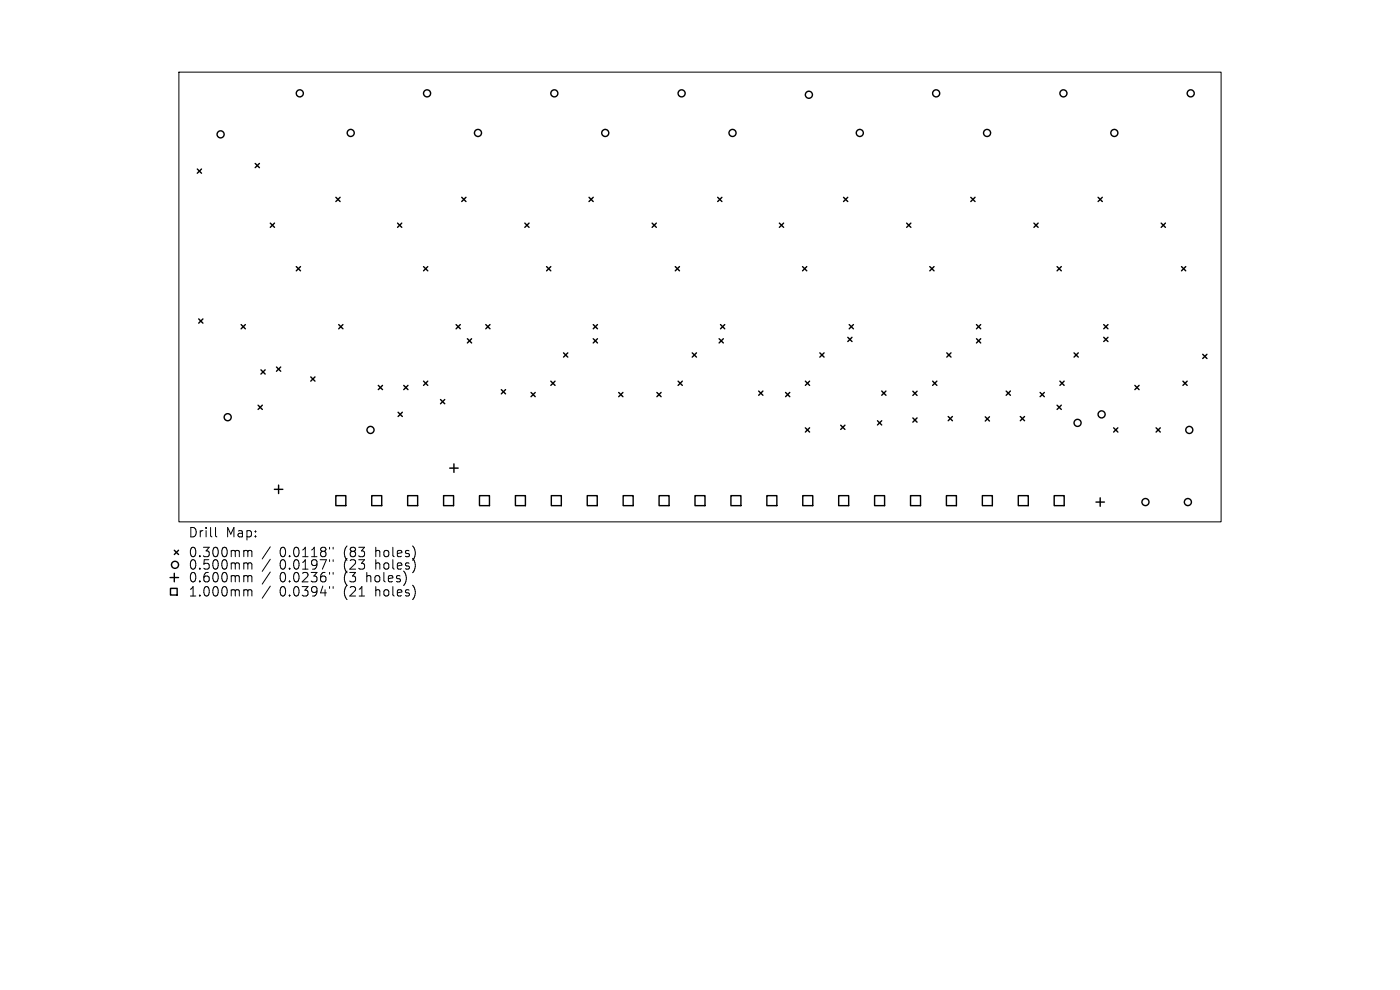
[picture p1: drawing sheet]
<svg xmlns="http://www.w3.org/2000/svg" width="297mm" height="210mm" viewBox="0 0 297 210" stroke-linecap="round" stroke-linejoin="round" font-family="sans-serif">
<defs><g id="words">
<g font-size="2.8">
<text x="39.9" y="114.3">Drill</text>
<text x="39.9" y="118.5">0.300mm</text>
<text x="47.9" y="114.3">Map:</text>
<text x="59.3" y="118.5">0.0118&quot;</text>
<text x="73" y="118.5">(83</text>
<text x="79.9" y="118.5">holes)</text>
<text x="39.9" y="121.1">0.500mm</text>
<text x="39.9" y="123.8">0.600mm</text>
<text x="59.3" y="121.1">0.0197&quot;</text>
<text x="59.3" y="123.8">0.0236&quot;</text>
<text x="73" y="121.1">(23</text>
<text x="73" y="123.8">(3</text>
<text x="78" y="123.8">holes)</text>
<text x="79.9" y="121.1">holes)</text>
<text x="39.9" y="126.8">1.000mm</text>
<text x="59.3" y="126.8">0.0394&quot;</text>
<text x="73" y="126.8">(21</text>
<text x="79.9" y="126.8">holes)</text>
</g>
</g></defs>
<g fill="none" stroke="#000" stroke-width=".21">
<path d="M38 15.3h221.1v95.4h-221.1zM45.7 111.9v1.7l.3 .3M52 116.8h.3l.3 .2M52 119.4h.3l.3 .3M52.6 117l.3-.2 .4 .1 .1 1.2M52.6 117v1.1M52.6 119.7v1M52.6 119.7l.3-.3 .4 .1 .1 1.2M57.3 116l-1.7 2.6M57.3 118.6l-1.7 2.6M69.9 116.1v.4M69.9 118.7v.4"/>
<path d="M70.7 116.1v.4M70.7 118.7v.4M52 122.1h.3l.3 .3M52 125.1l.5 .1 .1 .2M52.6 122.4v1M52.6 125.4v1M52.6 122.4l.3-.3 .4 .1 .1 1.2M52.6 125.4l.3-.3 .4 .1 .1 1.2M57.3 121.3l-1.7 2.6M57.3 124.3l-1.7 2.6M69.9 121.4v.4M69.9 124.4v.4"/>
<path d="M70.7 121.4v.4M70.7 124.4v.4"/>
</g>
<g fill="none" stroke="#000" stroke-width=".3">
<path d="M41.9 35.9l.9 .9M42.8 35.9l-.9 .9M54.1 34.7l.9 .9M55 34.7l-.9 .9M57.3 47.3l.9 .9M58.2 47.3l-.9 .9M62.9 56.6l.9 .9M63.8 56.6l-.9 .9M71.3 41.9l.9 .9M72.2 41.9l-.9 .9M84.3 47.3l.9 .9M85.2 47.3l-.9 .9"/>
<path d="M89.9 56.6l.9 .9M90.8 56.6l-.9 .9M98 41.9l.9 .9M98.9 41.9l-.9 .9M111.3 47.3l.9 .9M112.2 47.3l-.9 .9M116 56.6l.9 .9M116.9 56.6l-.9 .9M125 41.9l.9 .9M125.9 41.9l-.9 .9M138.3 47.3l.9 .9M139.2 47.3l-.9 .9"/>
<path d="M143.3 56.6l.9 .9M144.2 56.6l-.9 .9M152.3 41.9l.9 .9M153.2 41.9l-.9 .9M165.3 47.3l.9 .9M166.2 47.3l-.9 .9M170.3 56.6l.9 .9M171.2 56.6l-.9 .9M179 41.9l.9 .9M179.9 41.9l-.9 .9M192.3 47.3l.9 .9M193.2 47.3l-.9 .9"/>
<path d="M197.3 56.6l.9 .9M198.2 56.6l-.9 .9M206 41.9l.9 .9M206.9 41.9l-.9 .9M219.3 47.3l.9 .9M220.2 47.3l-.9 .9M224.3 56.6l.9 .9M225.2 56.6l-.9 .9M233 41.9l.9 .9M233.9 41.9l-.9 .9M246.3 47.3l.9 .9M247.2 47.3l-.9 .9"/>
<path d="M250.7 56.6l.9 .9M251.6 56.6l-.9 .9M42.2 67.7l.9 .9M43.1 67.7l-.9 .9M51.2 68.9l.9 .9M52.1 68.9l-.9 .9M55.4 78.5l.9 .9M56.3 78.5l-.9 .9M58.7 77.9l.9 .9M59.6 77.9l-.9 .9M65.9 80l.9 .9M66.8 80l-.9 .9"/>
<path d="M71.9 68.9l.9 .9M72.8 68.9l-.9 .9M96.8 68.9l.9 .9M97.7 68.9l-.9 .9M99.2 71.9l.9 .9M100.1 71.9l-.9 .9M103.1 68.9l.9 .9M104 68.9l-.9 .9M119.6 74.9l.9 .9M120.5 74.9l-.9 .9M125.9 68.9l.9 .9M125.9 71.9l.9 .9"/>
<path d="M126.8 71.9l-.9 .9M126.8 68.9l-.9 .9M146.9 74.9l.9 .9M147.8 74.9l-.9 .9M152.6 71.9l.9 .9M152.9 68.9l.9 .9M153.5 71.9l-.9 .9M153.8 68.9l-.9 .9M173.9 74.9l.9 .9M174.8 74.9l-.9 .9M179.9 71.6l.9 .9M180.2 68.9l.9 .9"/>
<path d="M180.8 71.6l-.9 .9M181.1 68.9l-.9 .9M200.9 74.9l.9 .9M201.8 74.9l-.9 .9M207.2 68.9l.9 .9M207.2 71.9l.9 .9M208.1 68.9l-.9 .9M208.1 71.9l-.9 .9M227.9 74.9l.9 .9M228.8 74.9l-.9 .9M234.2 68.9l.9 .9M234.2 71.6l.9 .9"/>
<path d="M235.1 71.6l-.9 .9M235.1 68.9l-.9 .9M255.2 75.2l.9 .9M256.1 75.2l-.9 .9M54.8 86l.9 .9M55.7 86l-.9 .9M80.3 81.8l.9 .9M81.2 81.8l-.9 .9M84.5 87.5l.9 .9M85.4 87.5l-.9 .9M85.7 81.8l.9 .9M86.6 81.8l-.9 .9"/>
<path d="M89.9 80.9l.9 .9M90.8 80.9l-.9 .9M93.5 84.8l.9 .9M94.4 84.8l-.9 .9M95.4 99.3h1.8M96.3 98.4v1.8M106.4 82.7l.9 .9M107.3 82.7l-.9 .9M112.7 83.3l.9 .9M113.6 83.3l-.9 .9M116.9 80.9l.9 .9M117.8 80.9l-.9 .9"/>
<path d="M131.3 83.3l.9 .9M132.2 83.3l-.9 .9M139.4 83.3l.9 .9M140.3 83.3l-.9 .9M143.9 80.9l.9 .9M144.8 80.9l-.9 .9M161 83l.9 .9M161.9 83l-.9 .9M166.7 83.3l.9 .9M167.6 83.3l-.9 .9M170.9 80.9l.9 .9M170.9 90.8l.9 .9"/>
<path d="M171.8 80.9l-.9 .9M171.8 90.8l-.9 .9M178.4 90.2l.9 .9M179.3 90.2l-.9 .9M186.2 89.3l.9 .9M187.1 89.3l-.9 .9M187.1 83l.9 .9M188 83l-.9 .9M193.7 83l.9 .9M193.7 88.7l.9 .9M194.6 83l-.9 .9M194.6 88.7l-.9 .9"/>
<path d="M197.9 80.9l.9 .9M198.8 80.9l-.9 .9M201.2 88.4l.9 .9M202.1 88.4l-.9 .9M209 88.4l.9 .9M209.9 88.4l-.9 .9M213.5 83l.9 .9M214.4 83l-.9 .9M216.5 88.4l.9 .9M217.4 88.4l-.9 .9M220.7 83.3l.9 .9M221.6 83.3l-.9 .9"/>
<path d="M224.3 86l.9 .9M224.9 80.9l.9 .9M225.2 86l-.9 .9M225.8 80.9l-.9 .9M236.3 90.8l.9 .9M237.2 90.8l-.9 .9M240.8 81.8l.9 .9M241.7 81.8l-.9 .9M245.3 90.8l.9 .9M246.2 90.8l-.9 .9M251 80.9l.9 .9M251.9 80.9l-.9 .9"/>
<path d="M37 116.7l.9 .9M37.9 116.7l-.9 .9M58.2 103.8h1.8M59.1 102.9v1.8M71.2 105.1h2.2v2.2h-2.2zM78.9 105.1h2.1v2.2h-2.1zM86.5 105.1h2.1v2.2h-2.1zM94.1 105.1h2.1v2.2h-2.1zM101.7 105.1h2.1v2.2h-2.1zM109.3 105.1h2.2v2.2h-2.2zM117 105.1h2.1v2.2h-2.1zM124.6 105.1h2.1v2.2h-2.1z"/>
<path d="M132.2 105.1h2.1v2.2h-2.1zM139.8 105.1h2.1v2.2h-2.1zM147.4 105.1h2.2v2.2h-2.2zM155.1 105.1h2.1v2.2h-2.1zM162.7 105.1h2.1v2.2h-2.1zM170.3 105.1h2.1v2.2h-2.1zM177.9 105.1h2.1v2.2h-2.1zM185.5 105.1h2.2v2.2h-2.2zM193.2 105.1h2.1v2.2h-2.1zM200.8 105.1h2.1v2.2h-2.1zM208.4 105.1h2.1v2.2h-2.1zM216 105.1h2.1v2.2h-2.1z"/>
<path d="M223.6 105.1h2.2v2.2h-2.2zM232.5 106.5h1.8M233.4 105.6v1.8M36.1 122.5h1.8M36.2 124.8h1.4v1.4h-1.4zM37 121.6v1.8"/>
<circle cx="63.6" cy="19.8" r=".75"/>
<circle cx="90.6" cy="19.8" r=".75"/>
<circle cx="117.6" cy="19.8" r=".75"/>
<circle cx="144.6" cy="19.8" r=".75"/>
<circle cx="198.6" cy="19.8" r=".75"/>
<circle cx="225.6" cy="19.8" r=".75"/>
<circle cx="252.6" cy="19.8" r=".75"/>
<circle cx="46.8" cy="28.5" r=".75"/>
<circle cx="74.4" cy="28.2" r=".75"/>
<circle cx="101.4" cy="28.2" r=".75"/>
<circle cx="128.4" cy="28.2" r=".75"/>
<circle cx="155.4" cy="28.2" r=".75"/>
<circle cx="171.6" cy="20.1" r=".75"/>
<circle cx="182.4" cy="28.2" r=".75"/>
<circle cx="209.4" cy="28.2" r=".75"/>
<circle cx="236.4" cy="28.2" r=".75"/>
<circle cx="48.3" cy="88.5" r=".75"/>
<circle cx="78.6" cy="91.2" r=".75"/>
<circle cx="228.6" cy="89.7" r=".75"/>
<circle cx="233.7" cy="87.9" r=".75"/>
<circle cx="252.3" cy="91.2" r=".75"/>
<circle cx="37.1" cy="119.8" r=".75"/>
<circle cx="243" cy="106.5" r=".75"/>
<circle cx="252" cy="106.5" r=".75"/>
</g>
<use href="#words"/>
</svg>
